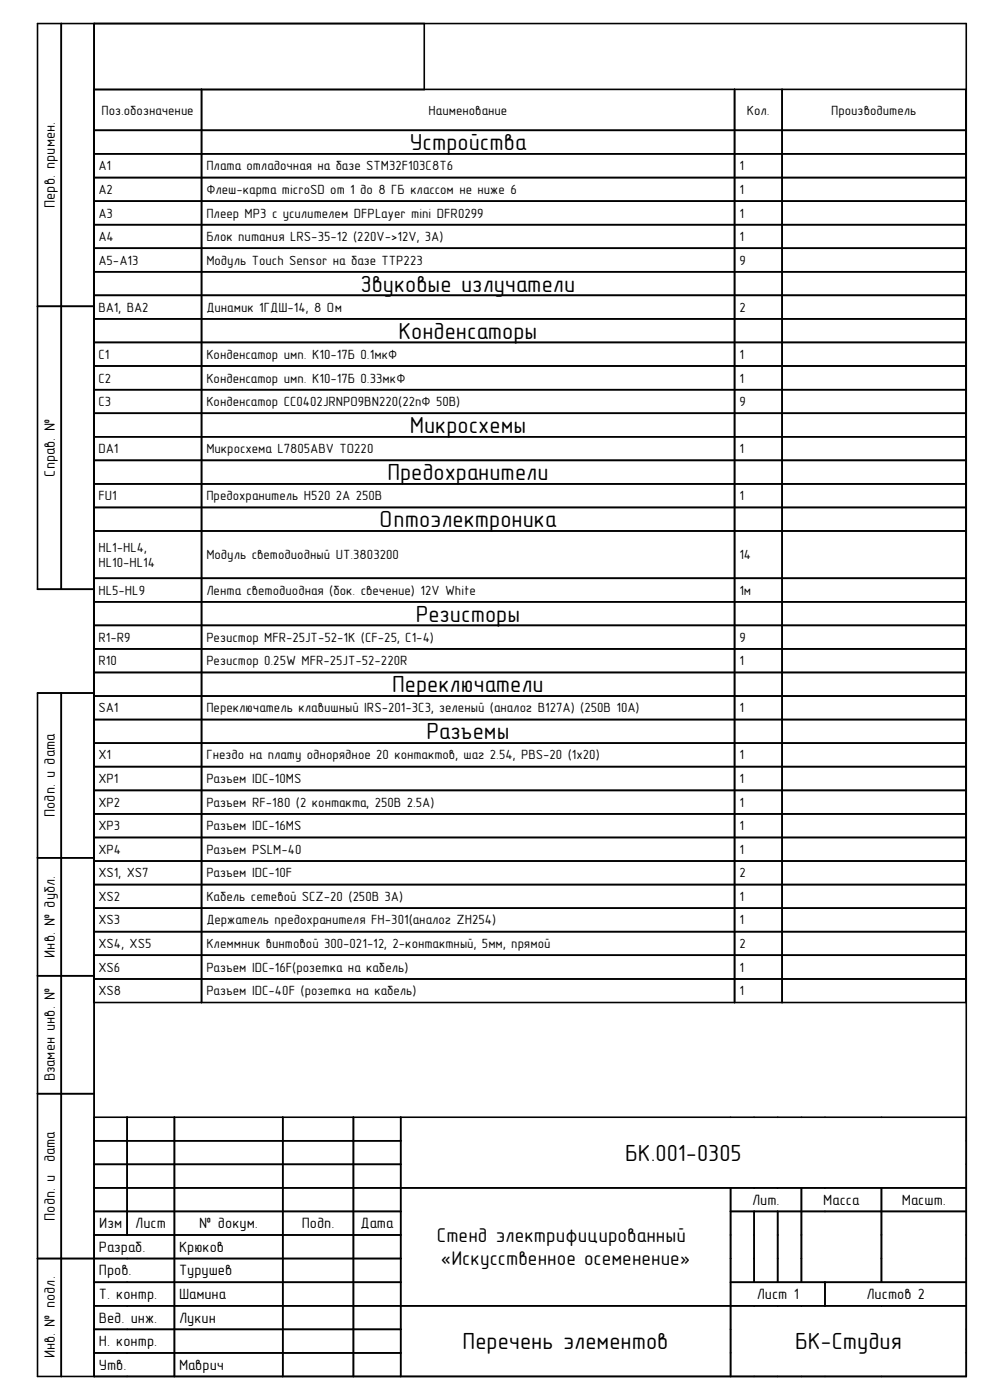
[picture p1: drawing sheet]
<svg xmlns="http://www.w3.org/2000/svg" width="210mm" height="297mm" viewBox="0 0 210 297" stroke-linecap="round" stroke-linejoin="round" font-family="sans-serif">
<defs><g id="words">
<g font-size="5">
<text x="86.9" y="31.8">Устройства</text>
<text x="76.5" y="61.8">Звуковые излучатели</text>
<text x="84.5" y="71.8">Конденсаторы</text>
<text x="86.9" y="91.9">Микросхемы</text>
<text x="82.2" y="101.9">Предохранители</text>
<text x="80.5" y="111.8">Оптоэлектроника</text>
<text x="88.2" y="131.9">Резисторы</text>
<text x="83.2" y="146.9">Переключатели</text>
<text x="90.5" y="156.8">Разъемы</text>
<text x="132.6" y="246.2">БК.001-0305</text>
<text x="98.1" y="286.2">Перечень элементов</text>
<text x="168.7" y="286.2">БК-Студия</text>
</g>
<g font-size="4.2">
<text x="92.7" y="263.5">Стенд электрифицированный</text>
<text x="93.4" y="268.4">«Искусственное осеменение»</text>
</g>
<g font-size="3.2">
<text x="11.6" y="44.1" transform="rotate(-90 11.6 44.1)">Перв. примен.</text>
<text x="11.6" y="101.1" transform="rotate(-90 11.6 101.1)">Справ. №</text>
<text x="11.6" y="173.3" transform="rotate(-90 11.6 173.3)">Подп. и дата</text>
<text x="11.6" y="203.2" transform="rotate(-90 11.6 203.2)">Инв. № дубл.</text>
<text x="11.6" y="229.4" transform="rotate(-90 11.6 229.4)">Взамен инв. №</text>
<text x="11.6" y="246.6" transform="rotate(-90 11.6 246.6)">дата</text>
<text x="159.6" y="255.6">Лит.</text>
<text x="174.7" y="255.6">Масса</text>
<text x="191.3" y="255.6">Масшт.</text>
<text x="11.6" y="259" transform="rotate(-90 11.6 259)">Подп. и</text>
<text x="21" y="260.6">Изм</text>
<text x="28.7" y="260.6">Лист</text>
<text x="42.3" y="260.6">№ докум.</text>
<text x="64" y="260.6">Подп.</text>
<text x="76.5" y="260.6">Дата</text>
<text x="21" y="265.6">Разраб.</text>
<text x="38" y="265.6">Крюков</text>
<text x="21" y="270.6">Пров.</text>
<text x="21" y="275.6">Т. контр.</text>
<text x="38" y="270.6">Турушев</text>
<text x="38" y="275.6">Шамина</text>
<text x="160.5" y="275.6">Лист 1</text>
<text x="183.8" y="275.6">Листов 2</text>
<text x="21" y="280.6">Вед. инж.</text>
<text x="38" y="280.6">Лукин</text>
<text x="21" y="285.6">Н. контр.</text>
<text x="11.6" y="288.2" transform="rotate(-90 11.6 288.2)">Инв. № подл.</text>
<text x="21" y="290.6">Утв.</text>
<text x="38" y="290.6">Маврич</text>
</g>
<g font-size="2.8">
<text x="21.5" y="24.3">Поз.обозначение</text>
<text x="90.9" y="24.3">Наименование</text>
<text x="158.4" y="24.3">Кол.</text>
<text x="176.3" y="24.3">Производитель</text>
<text x="20.9" y="36.1">A1</text>
<text x="20.9" y="41.1">A2</text>
<text x="43.8" y="36.1">Плата отладочная на базе STM32F103C8T6</text>
<text x="43.8" y="41.1">Флеш-карта microSD от 1 до 8 ГБ классом не ниже 6</text>
<text x="156.8" y="36.1">1</text>
<text x="156.8" y="41.1">1</text>
<text x="20.9" y="46.1">A3</text>
<text x="43.8" y="46.1">Плеер MP3 с усилителем DFPLayer mini DFR0299</text>
<text x="156.8" y="46.1">1</text>
<text x="20.9" y="51.1">A4</text>
<text x="43.8" y="51.1">Блок питания LRS-35-12 (220V-&gt;12V, 3A)</text>
<text x="156.8" y="51.1">1</text>
<text x="20.9" y="56.1">A5-A13</text>
<text x="43.8" y="56.1">Модуль Touch Sensor на базе TTP223</text>
<text x="156.8" y="56.1">9</text>
<text x="20.9" y="66.1">BA1, BA2</text>
<text x="43.8" y="66.1">Динамик 1ГДШ-14, 8 Ом</text>
<text x="156.8" y="66.1">2</text>
<text x="20.9" y="76.1">C1</text>
<text x="43.8" y="76.1">Конденсатор имп. K10-17Б 0.1мкФ</text>
<text x="156.8" y="76.1">1</text>
<text x="20.9" y="81.2">C2</text>
<text x="43.8" y="81.2">Конденсатор имп. K10-17Б 0.33мкФ</text>
<text x="156.8" y="81.2">1</text>
<text x="20.9" y="86.1">C3</text>
<text x="43.8" y="86.1">Конденсатор CC0402JRNPO9BN220(22пФ 50В)</text>
<text x="156.8" y="86.1">9</text>
<text x="20.9" y="96.1">DA1</text>
<text x="43.8" y="96.1">Микросхема L7805ABV TO220</text>
<text x="156.8" y="96.1">1</text>
<text x="20.9" y="106.1">FU1</text>
<text x="43.8" y="106.1">Предохранитель H520 2А 250В</text>
<text x="156.8" y="106.1">1</text>
<text x="20.9" y="117">HL1-HL4,</text>
<text x="43.8" y="118.6">Модуль светодиодный UT.3803200</text>
<text x="156.8" y="118.6">14</text>
<text x="20.9" y="120.3">HL10-HL14</text>
<text x="20.9" y="126.2">HL5-HL9</text>
<text x="43.8" y="126.2">Лента светодиодная (бок. свечение) 12V White</text>
<text x="156.8" y="126.2">1м</text>
<text x="20.9" y="136.1">R1-R9</text>
<text x="43.8" y="136.1">Резистор MFR-25JT-52-1K (CF-25, С1-4)</text>
<text x="156.8" y="136.1">9</text>
<text x="20.9" y="141.1">R10</text>
<text x="43.8" y="141.1">Резистор 0.25W MFR-25JT-52-220R</text>
<text x="156.8" y="141.1">1</text>
<text x="20.9" y="151.1">SA1</text>
<text x="43.8" y="151.1">Переключатель клавишный IRS-201-3C3, зеленый (аналог B127A) (250В 10А)</text>
<text x="156.8" y="151.1">1</text>
<text x="20.9" y="161.1">X1</text>
<text x="43.8" y="161.1">Гнездо на плату однорядное 20 контактов, шаг 2.54, PBS-20 (1x20)</text>
<text x="156.8" y="161.1">1</text>
<text x="20.9" y="166.2">XP1</text>
<text x="43.8" y="166.2">Разъем IDC-10MS</text>
<text x="156.8" y="166.2">1</text>
<text x="20.9" y="171.2">XP2</text>
<text x="43.8" y="171.2">Разъем RF-180 (2 контакта, 250В 2.5А)</text>
<text x="156.8" y="171.2">1</text>
<text x="20.9" y="176.1">XP3</text>
<text x="43.8" y="176.1">Разъем IDC-16MS</text>
<text x="156.8" y="176.1">1</text>
<text x="20.9" y="181.1">XP4</text>
<text x="43.8" y="181.1">Разъем PSLM-40</text>
<text x="156.8" y="181.1">1</text>
<text x="20.9" y="186.1">XS1, XS7</text>
<text x="20.9" y="191.1">XS2</text>
<text x="43.8" y="186.1">Разъем IDC-10F</text>
<text x="43.8" y="191.1">Кабель сетевой SCZ-20 (250В 3А)</text>
<text x="156.8" y="186.1">2</text>
<text x="156.8" y="191.1">1</text>
<text x="20.9" y="196.1">XS3</text>
<text x="43.8" y="196.1">Держатель предохранителя FH-301(аналог ZH254)</text>
<text x="156.8" y="196.1">1</text>
<text x="20.9" y="201.1">XS4, XS5</text>
<text x="43.8" y="201.1">Клеммник винтовой 300-021-12, 2-контактный, 5мм, прямой</text>
<text x="156.8" y="201.1">2</text>
<text x="20.9" y="206.2">XS6</text>
<text x="43.8" y="206.2">Разъем IDC-16F(розетка на кабель)</text>
<text x="156.8" y="206.2">1</text>
<text x="20.9" y="211.2">XS8</text>
<text x="43.8" y="211.2">Разъем IDC-40F (розетка на кабель)</text>
<text x="156.8" y="211.2">1</text>
</g>
</g></defs>
<path d="M0 0h210v297h-210z" fill-rule="evenodd" fill="#fff" stroke="#fff" stroke-width=".25"/>
<g fill="none" stroke="#000" stroke-width=".34">
<path d="M13 5v120M19.9 19h185v193.7h-185zM20 5v287M42.8 19v193.7M90 5v14M155.8 19v193.7M165.9 19v193.7M19.9 27.6h185M19.9 32.6h185M19.9 37.7h185M19.9 42.7h185M19.9 47.7h185"/>
<path d="M19.9 52.7h185M19.9 57.7h185M8 65h12M19.9 62.7h185M19.9 67.6h185M19.9 72.6h185M19.9 77.6h185M19.9 82.7h185M19.9 87.7h185M19.9 92.7h185M19.9 97.7h185M19.9 102.7h185"/>
<path d="M19.9 107.7h185M19.9 112.6h185M19.9 122.7h185M19.9 127.7h185M19.9 132.7h185M19.9 137.7h185M20 125h-12v-120h197v287h-197v-145h12M13 147v145M19.9 142.7h185M19.9 147.7h185M19.9 152.7h185M19.9 157.6h185"/>
<path d="M19.9 162.6h185M19.9 167.7h185M19.9 172.7h185M19.9 177.7h185M8 182h12M19.9 182.7h185M19.9 187.7h185M19.9 192.7h185M19.9 197.7h185M8 207h12M19.9 202.6h185M19.9 207.7h185"/>
<path d="M8 232h12M20 237h185M27 237v25M37 237v55M60 237v55M75 237v55M85 237v55M20 242h65M20 247h65M20 252h185M20 257h65M155 257h50"/>
<path d="M155 252v40M160 257v15M165 257v15M170 252v20M187 252v20M8 267h77M20 262h65M20 272h65M20 277h185M155 272h50M175 272v5M20 282h65"/>
<path d="M20 287h65"/>
</g>
<use href="#words"/>
</svg>
